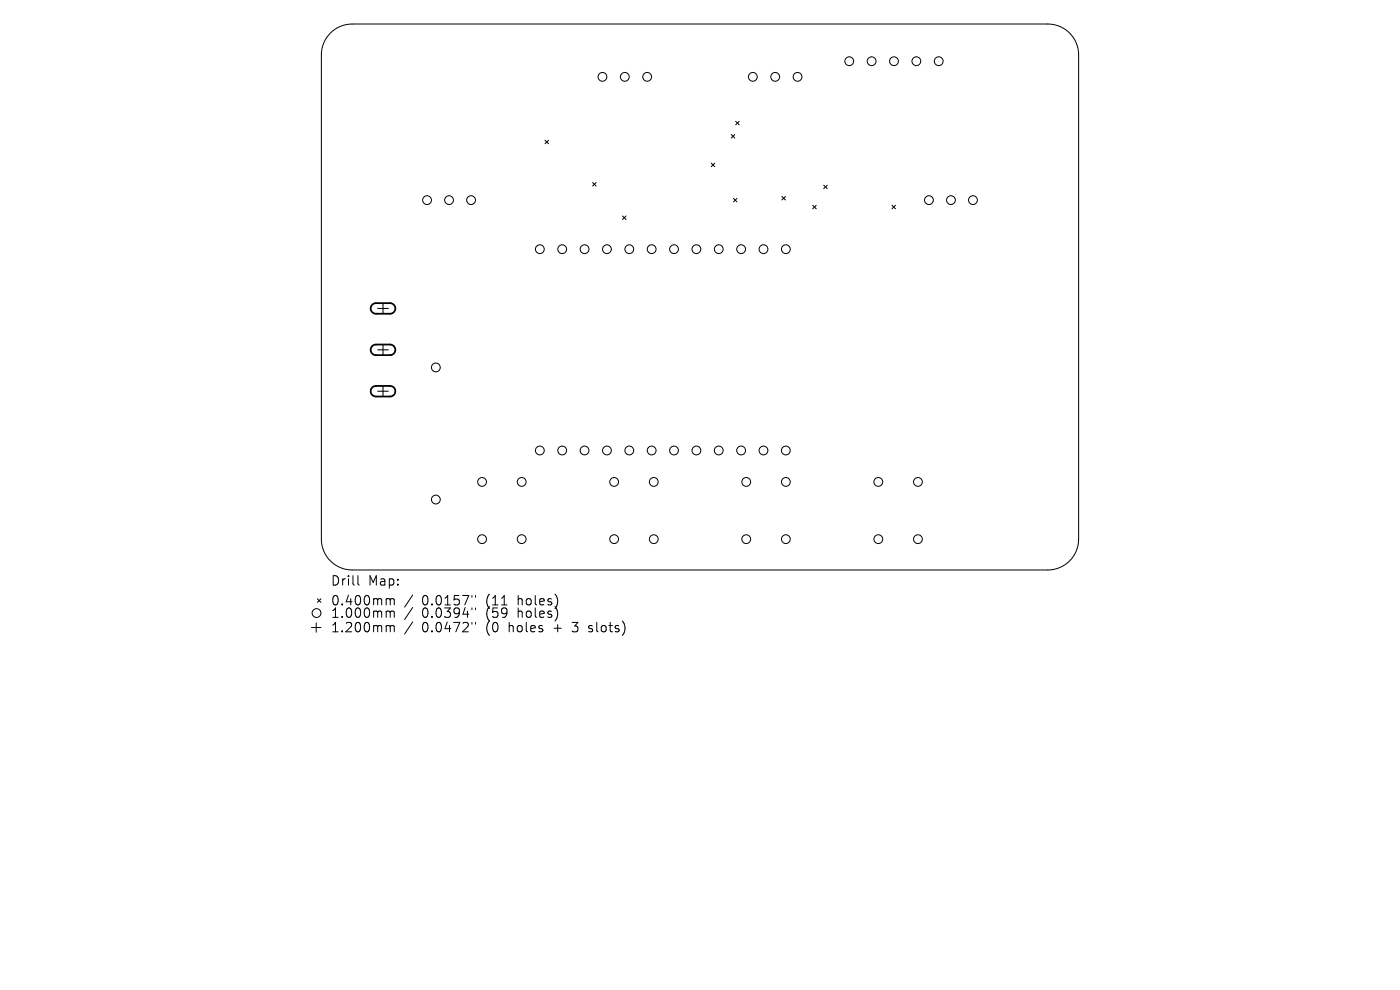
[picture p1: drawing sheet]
<svg xmlns="http://www.w3.org/2000/svg" width="297mm" height="210mm" viewBox="0 0 297 210" stroke-linecap="round" stroke-linejoin="round" font-family="sans-serif">
<defs><g id="words">
<g font-size="2.8">
<text x="70.1" y="124.5">Drill</text>
<text x="78.1" y="124.5">Map:</text>
<text x="70.1" y="128.7">0.400mm</text>
<text x="70.1" y="131.3">1.000mm</text>
<text x="89.5" y="128.7">0.0157&quot;</text>
<text x="89.5" y="131.3">0.0394&quot;</text>
<text x="103.3" y="128.7">(11</text>
<text x="103.3" y="131.3">(59</text>
<text x="110.1" y="128.7">holes)</text>
<text x="110.1" y="131.3">holes)</text>
<text x="70.1" y="134.4">1.200mm</text>
<text x="89.5" y="134.4">0.0472&quot;</text>
<text x="103.3" y="134.4">(0</text>
<text x="108.2" y="134.4">holes</text>
<text x="117.9" y="134.4">+</text>
<text x="122.1" y="134.4">3</text>
<text x="125.8" y="134.4">slots)</text>
</g>
</g></defs>
<g fill="none" stroke="#000" stroke-width=".21">
<path d="M70 7.1a6.5 6.5 0 0 1 4.7-2h147.6a6.5 6.5 0 0 1 6.5 6.5v102.8a6.5 6.5 0 0 1-6.5 6.5h-147.6a6.5 6.5 0 0 1-6.5-6.5v-102.8l.3-2.1 .6-1.2zM115.6 29.8l.8 .7M116.4 29.8l-.8 .7M125.7 38.7l.8 .8M126.5 38.7l-.8 .8M150.9 34.6l.7 .8M151.6 34.6l-.7 .8M155.1 28.5l.8 .8M155.9 28.5l-.8 .8M156.1 25.7l.7 .8M156.8 25.7l-.7 .8M174.7 39.3l.8 .7"/>
<path d="M175.5 39.3l-.8 .7M132.1 45.8l.7 .8M132.8 45.8l-.7 .8M155.6 42.1l.7 .7M156.3 42.1l-.7 .7M165.9 41.7l.7 .7M166.6 41.7l-.7 .7M172.4 43.5l.8 .8M173.2 43.5l-.8 .8M189.2 43.5l.8 .8M190 43.5l-.8 .8M66.1 133.1h2"/>
<path d="M67.1 132.1v2M67.3 127l.8 .8M68.1 127l-.8 .8M75.9 122.1v1.7l.3 .3M82.2 127l.5 .1 .1 .2M82.2 129.6h.3l.3 .3M82.2 132.7l.5 .1 .1 .2M82.8 127.3l.3-.3 .4 .1 .1 1.2M82.8 127.3v1M82.8 129.9v1.1M82.8 133v1M82.8 129.9l.3-.3 .4 .1 .1 1.3"/>
<path d="M82.8 133l.3-.3 .4 .1 .1 1.2M87.5 126.2l-1.7 2.6M87.5 128.9l-1.7 2.5M87.5 131.9l-1.7 2.6M100.1 126.3v.4M100.1 129v.3M100.1 132v.4M100.9 126.3v.4M100.9 129v.3M100.9 132v.4M124.9 133.9l.2 .1M125 132.8v.5"/>
<circle cx="127.8" cy="16.3" r=".93"/>
<circle cx="132.5" cy="16.3" r=".93"/>
<circle cx="137.3" cy="16.3" r=".93"/>
<circle cx="159.7" cy="16.3" r=".93"/>
<circle cx="164.5" cy="16.3" r=".93"/>
<circle cx="169.2" cy="16.3" r=".93"/>
<circle cx="180.2" cy="13" r=".93"/>
<circle cx="184.9" cy="13" r=".93"/>
<circle cx="189.7" cy="13" r=".93"/>
<circle cx="194.4" cy="13" r=".93"/>
<circle cx="199.1" cy="13" r=".93"/>
<circle cx="90.6" cy="42.5" r=".93"/>
<circle cx="95.3" cy="42.5" r=".93"/>
<circle cx="99.9" cy="42.5" r=".93"/>
<circle cx="114.5" cy="52.9" r=".93"/>
<circle cx="119.3" cy="52.9" r=".93"/>
<circle cx="124" cy="52.9" r=".93"/>
<circle cx="128.8" cy="52.9" r=".93"/>
<circle cx="133.5" cy="52.9" r=".93"/>
<circle cx="138.2" cy="52.9" r=".93"/>
<circle cx="143" cy="52.9" r=".93"/>
<circle cx="147.7" cy="52.9" r=".93"/>
<circle cx="152.5" cy="52.9" r=".93"/>
<circle cx="157.2" cy="52.9" r=".93"/>
<circle cx="162" cy="52.9" r=".93"/>
<circle cx="166.7" cy="52.9" r=".93"/>
<circle cx="197.1" cy="42.5" r=".93"/>
<circle cx="201.7" cy="42.5" r=".93"/>
<circle cx="206.4" cy="42.5" r=".93"/>
<circle cx="92.5" cy="77.9" r=".93"/>
<circle cx="114.5" cy="95.6" r=".93"/>
<circle cx="119.3" cy="95.6" r=".93"/>
<circle cx="124" cy="95.6" r=".93"/>
<circle cx="128.8" cy="95.6" r=".93"/>
<circle cx="133.5" cy="95.6" r=".93"/>
<circle cx="138.2" cy="95.6" r=".93"/>
<circle cx="143" cy="95.6" r=".93"/>
<circle cx="147.7" cy="95.6" r=".93"/>
<circle cx="152.5" cy="95.6" r=".93"/>
<circle cx="157.2" cy="95.6" r=".93"/>
<circle cx="162" cy="95.6" r=".93"/>
<circle cx="166.7" cy="95.6" r=".93"/>
<circle cx="92.5" cy="106" r=".93"/>
<circle cx="102.3" cy="102.2" r=".93"/>
<circle cx="102.3" cy="114.4" r=".93"/>
<circle cx="110.7" cy="102.2" r=".93"/>
<circle cx="110.7" cy="114.4" r=".93"/>
<circle cx="130.3" cy="102.2" r=".93"/>
<circle cx="130.3" cy="114.4" r=".93"/>
<circle cx="138.7" cy="102.2" r=".93"/>
<circle cx="138.7" cy="114.4" r=".93"/>
<circle cx="158.3" cy="102.2" r=".93"/>
<circle cx="158.3" cy="114.4" r=".93"/>
<circle cx="166.7" cy="102.2" r=".93"/>
<circle cx="166.7" cy="114.4" r=".93"/>
<circle cx="186.3" cy="102.2" r=".93"/>
<circle cx="186.3" cy="114.4" r=".93"/>
<circle cx="194.7" cy="102.2" r=".93"/>
<circle cx="194.7" cy="114.4" r=".93"/>
<circle cx="67.1" cy="130" r=".93"/>
</g>
<path d="M80.1 65.4h2.3M80.1 74.2h2.3M81.3 64.3v2.3M81.3 73.1v2.2M80.1 83h2.3M81.3 81.9v2.2" fill="none" stroke="#000" stroke-width=".22"/>
<path d="M79 64.6l.7-.3h3a1.12 1.12 0 0 1 1.2 1.1 1.12 1.12 0 0 1-1.2 1.2h-2.9a1.12 1.12 0 0 1-1.1-.7 1.12 1.12 0 0 1 .3-1.3zM79 73.4l.7-.3h3a1.12 1.12 0 0 1 1.2 1.1 1.12 1.12 0 0 1-1.2 1.1h-2.9a1.12 1.12 0 0 1-1.1-.7 1.12 1.12 0 0 1 .3-1.2zM79 82.2l.7-.3h3a1.12 1.12 0 0 1 1.2 1.1 1.12 1.12 0 0 1-1.2 1.1h-2.9a1.12 1.12 0 0 1-1.1-.7 1.12 1.12 0 0 1 .3-1.2z" fill="none" stroke="#000" stroke-width=".37"/>
<use href="#words"/>
</svg>
